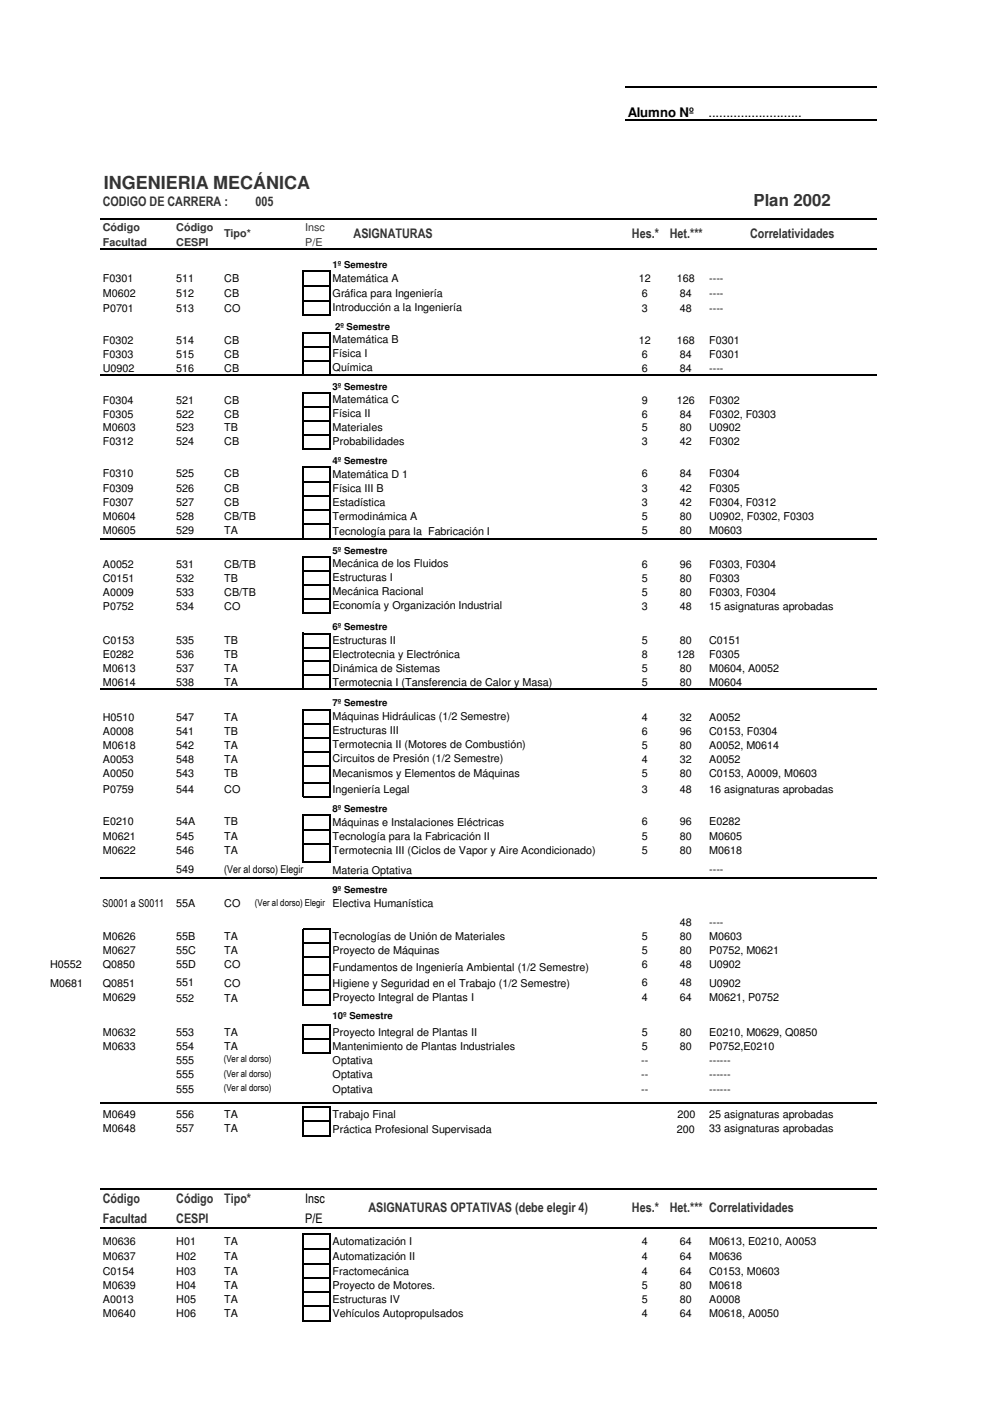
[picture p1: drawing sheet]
<svg xmlns="http://www.w3.org/2000/svg" width="210mm" height="297mm" viewBox="0 0 210 297" stroke-linecap="round" stroke-linejoin="round" font-family="sans-serif">
<defs><g id="words">
<text font-size="3.8" fill="#333" x="22" y="40">INGENIERIA MECÁNICA</text>
<text font-size="3.6" fill="#333" x="159.8" y="43.7">Plan 2002</text>
<g font-size="2.8">
<text x="133.1" y="24.7">Alumno Nº</text>
<text x="150.2" y="24.7">..........................</text>
<text x="64.7" y="255.1">Insc</text>
<text x="64.7" y="259.2">P/E</text>
</g>
<g font-size="2.8" fill="#333">
<text x="21.8" y="43.7">CODIGO DE CARRERA :</text>
<text x="54.1" y="43.7">005</text>
<text x="75" y="50.5">ASIGNATURAS</text>
<text x="134" y="50.5">Hes.*</text>
<text x="142" y="50.5">Het.***</text>
<text x="159" y="50.5">Correlatividades</text>
<text x="21.8" y="255.1">Código</text>
<text x="37.4" y="255.1">Código</text>
<text x="47.5" y="255.1">Tipo*</text>
<text x="78.1" y="257">ASIGNATURAS OPTATIVAS (debe elegir 4)</text>
<text x="134" y="257">Hes.*</text>
<text x="142" y="257">Het.*** Correlatividades</text>
<text x="21.8" y="259.2">Facultad</text>
<text x="37.4" y="259.2">CESPI</text>
</g>
<g font-size="2.3" fill="#333">
<text x="21.8" y="48.9">Código</text>
<text x="21.8" y="52.1">Facultad</text>
<text x="37.4" y="52.1">CESPI</text>
<text x="37.4" y="48.9">Código</text>
<text x="47.5" y="50.3">Tipo*</text>
<text x="64.7" y="48.9">Insc</text>
<text x="64.7" y="52.1">P/E</text>
</g>
<g font-size="2.3">
<text x="21.8" y="59.7">F0301</text>
<text x="37.4" y="59.7">511</text>
<text x="47.5" y="59.7">CB</text>
<text x="70.5" y="59.8">Matemática A</text>
<text x="135.5" y="59.7">12</text>
<text x="143.5" y="59.7">168</text>
<text x="150.4" y="59.7">----</text>
<text x="21.8" y="62.9">M0602</text>
<text x="37.4" y="62.9">512</text>
<text x="47.5" y="62.9">CB</text>
<text x="70.5" y="63">Gráfica para Ingeniería</text>
<text x="70.5" y="66">Introducción a la Ingeniería</text>
<text x="136.1" y="62.9">6</text>
<text x="144.1" y="62.9">84</text>
<text x="150.4" y="62.9">----</text>
<text x="21.8" y="66.1">P0701</text>
<text x="37.4" y="66.1">513</text>
<text x="47.5" y="66.1">CO</text>
<text x="136.1" y="66.1">3</text>
<text x="144.1" y="66.1">48</text>
<text x="150.4" y="66.1">----</text>
<text x="21.8" y="72.9">F0302</text>
<text x="21.8" y="75.8">F0303</text>
<text x="37.4" y="72.9">514</text>
<text x="37.4" y="75.8">515</text>
<text x="47.5" y="72.9">CB</text>
<text x="47.5" y="75.8">CB</text>
<text x="70.5" y="72.7">Matemática B</text>
<text x="70.5" y="75.7">Física I</text>
<text x="135.5" y="72.9">12</text>
<text x="136.1" y="75.8">6</text>
<text x="143.5" y="72.9">168</text>
<text x="144.1" y="75.8">84</text>
<text x="150.4" y="72.9">F0301</text>
<text x="150.4" y="75.8">F0301</text>
<text x="21.8" y="78.8">U0902</text>
<text x="37.4" y="78.8">516</text>
<text x="47.5" y="78.8">CB</text>
<text x="70.5" y="78.7">Química</text>
<text x="136.1" y="78.8">6</text>
<text x="144.1" y="78.8">84</text>
<text x="150.4" y="78.8">----</text>
<text x="21.8" y="85.6">F0304</text>
<text x="21.8" y="88.5">F0305</text>
<text x="37.4" y="85.6">521</text>
<text x="37.4" y="88.5">522</text>
<text x="47.5" y="88.5">CB</text>
<text x="47.5" y="85.6">CB</text>
<text x="70.5" y="85.4">Matemática C</text>
<text x="70.5" y="88.4">Física II</text>
<text x="136.1" y="85.6">9</text>
<text x="136.1" y="88.5">6</text>
<text x="143.5" y="85.6">126</text>
<text x="144.1" y="88.5">84</text>
<text x="150.4" y="85.6">F0302</text>
<text x="150.4" y="88.5">F0302, F0303</text>
<text x="21.8" y="91.5">M0603</text>
<text x="21.8" y="94.4">F0312</text>
<text x="37.4" y="91.5">523</text>
<text x="37.4" y="94.4">524</text>
<text x="47.5" y="91.5">TB</text>
<text x="47.5" y="94.4">CB</text>
<text x="70.5" y="91.4">Materiales</text>
<text x="70.5" y="94.3">Probabilidades</text>
<text x="136.1" y="91.5">5</text>
<text x="136.1" y="94.4">3</text>
<text x="144.1" y="91.5">80</text>
<text x="144.1" y="94.4">42</text>
<text x="150.4" y="91.5">U0902</text>
<text x="150.4" y="94.4">F0302</text>
<text x="21.8" y="101.2">F0310</text>
<text x="37.4" y="101.2">525</text>
<text x="47.5" y="101.2">CB</text>
<text x="70.5" y="101.3">Matemática D 1</text>
<text x="136.1" y="101.2">6</text>
<text x="144.1" y="101.2">84</text>
<text x="150.4" y="101.2">F0304</text>
<text x="21.8" y="104.4">F0309</text>
<text x="21.8" y="107.4">F0307</text>
<text x="37.4" y="104.4">526</text>
<text x="37.4" y="107.4">527</text>
<text x="47.5" y="104.4">CB</text>
<text x="47.5" y="107.4">CB</text>
<text x="70.5" y="104.3">Física III B</text>
<text x="70.5" y="107.2">Estadística</text>
<text x="136.1" y="104.4">3</text>
<text x="136.1" y="107.4">3</text>
<text x="144.1" y="104.4">42</text>
<text x="144.1" y="107.4">42</text>
<text x="150.4" y="104.4">F0305</text>
<text x="150.4" y="107.4">F0304, F0312</text>
<text x="21.8" y="110.3">M0604</text>
<text x="21.8" y="113.3">M0605</text>
<text x="37.4" y="110.3">528</text>
<text x="37.4" y="113.3">529</text>
<text x="47.5" y="110.3">CB/TB</text>
<text x="47.5" y="113.3">TA</text>
<text x="70.5" y="113.4">Tecnología para la Fabricación I</text>
<text x="70.5" y="110.2">Termodinámica A</text>
<text x="136.1" y="110.3">5</text>
<text x="136.1" y="113.3">5</text>
<text x="144.1" y="110.3">80</text>
<text x="144.1" y="113.3">80</text>
<text x="150.4" y="110.3">U0902, F0302, F0303</text>
<text x="150.4" y="113.3">M0603</text>
<text x="21.8" y="120.4">A0052</text>
<text x="21.8" y="123.3">C0151</text>
<text x="37.4" y="120.4">531</text>
<text x="37.4" y="123.3">532</text>
<text x="47.5" y="120.4">CB/TB</text>
<text x="47.5" y="123.3">TB</text>
<text x="70.5" y="120.2">Mecánica de los Fluidos</text>
<text x="70.5" y="123.2">Estructuras I</text>
<text x="136.1" y="120.4">6</text>
<text x="136.1" y="123.3">5</text>
<text x="144.1" y="120.4">96</text>
<text x="144.1" y="123.3">80</text>
<text x="150.4" y="120.4">F0303, F0304</text>
<text x="150.4" y="123.3">F0303</text>
<text x="21.8" y="126.3">A0009</text>
<text x="21.8" y="129.2">P0752</text>
<text x="37.4" y="126.3">533</text>
<text x="37.4" y="129.2">534</text>
<text x="47.5" y="126.3">CB/TB</text>
<text x="47.5" y="129.2">CO</text>
<text x="70.5" y="126.2">Mecánica Racional</text>
<text x="70.5" y="129.1">Economía y Organización Industrial</text>
<text x="136.1" y="126.3">5</text>
<text x="136.1" y="129.2">3</text>
<text x="144.1" y="126.3">80</text>
<text x="144.1" y="129.2">48</text>
<text x="150.4" y="126.3">F0303, F0304</text>
<text x="150.4" y="129.2">15 asignaturas aprobadas</text>
<text x="21.8" y="136.6">C0153</text>
<text x="37.4" y="136.6">535</text>
<text x="47.5" y="136.6">TB</text>
<text x="70.5" y="136.5">Estructuras II</text>
<text x="136.1" y="136.6">5</text>
<text x="144.1" y="136.6">80</text>
<text x="150.4" y="136.6">C0151</text>
<text x="21.8" y="139.6">E0282</text>
<text x="21.8" y="142.5">M0613</text>
<text x="37.4" y="139.6">536</text>
<text x="37.4" y="142.5">537</text>
<text x="47.5" y="139.6">TB</text>
<text x="47.5" y="142.5">TA</text>
<text x="70.5" y="139.4">Electrotecnia y Electrónica</text>
<text x="70.5" y="142.4">Dinámica de Sistemas</text>
<text x="136.1" y="139.6">8</text>
<text x="136.1" y="142.5">5</text>
<text x="143.5" y="139.6">128</text>
<text x="144.1" y="142.5">80</text>
<text x="150.4" y="139.6">F0305</text>
<text x="150.4" y="142.5">M0604, A0052</text>
<text x="21.8" y="145.5">M0614</text>
<text x="37.4" y="145.5">538</text>
<text x="47.5" y="145.5">TA</text>
<text x="70.5" y="145.4">Termotecnia I (Tansferencia de Calor y Masa)</text>
<text x="136.1" y="145.5">5</text>
<text x="144.1" y="145.5">80</text>
<text x="150.4" y="145.5">M0604</text>
<text x="21.8" y="152.9">H0510</text>
<text x="21.8" y="155.8">A0008</text>
<text x="37.4" y="152.9">547</text>
<text x="37.4" y="155.8">541</text>
<text x="47.5" y="152.9">TA</text>
<text x="47.5" y="155.8">TB</text>
<text x="70.5" y="152.7">Máquinas Hidráulicas (1/2 Semestre)</text>
<text x="70.5" y="155.7">Estructuras III</text>
<text x="136.1" y="152.9">4</text>
<text x="136.1" y="155.8">6</text>
<text x="144.1" y="152.9">32</text>
<text x="144.1" y="155.8">96</text>
<text x="150.4" y="152.9">A0052</text>
<text x="150.4" y="155.8">C0153, F0304</text>
<text x="21.8" y="158.8">M0618</text>
<text x="21.8" y="161.8">A0053</text>
<text x="37.4" y="158.8">542</text>
<text x="37.4" y="161.8">548</text>
<text x="47.5" y="161.8">TA</text>
<text x="47.5" y="158.8">TA</text>
<text x="70.5" y="158.7">Termotecnia II (Motores de Combustión)</text>
<text x="70.5" y="161.6">Circuitos de Presión (1/2 Semestre)</text>
<text x="136.1" y="158.8">5</text>
<text x="136.1" y="161.8">4</text>
<text x="144.1" y="158.8">80</text>
<text x="144.1" y="161.8">32</text>
<text x="150.4" y="158.8">A0052, M0614</text>
<text x="150.4" y="161.8">A0052</text>
<text x="21.8" y="164.7">A0050</text>
<text x="37.4" y="164.7">543</text>
<text x="47.5" y="164.7">TB</text>
<text x="70.5" y="164.7">Mecanismos y Elementos de Máquinas</text>
<text x="136.1" y="164.7">5</text>
<text x="144.1" y="164.7">80</text>
<text x="150.4" y="164.7">C0153, A0009, M0603</text>
<text x="21.8" y="168.2">P0759</text>
<text x="37.4" y="168.2">544</text>
<text x="47.5" y="168.2">CO</text>
<text x="70.5" y="168.1">Ingeniería Legal</text>
<text x="136.1" y="168.2">3</text>
<text x="144.1" y="168.2">48</text>
<text x="150.4" y="168.2">16 asignaturas aprobadas</text>
<text x="21.8" y="175">E0210</text>
<text x="21.8" y="178.2">M0621</text>
<text x="37.4" y="175">54A</text>
<text x="37.4" y="178.2">545</text>
<text x="47.5" y="178.2">TA</text>
<text x="47.5" y="175">TB</text>
<text x="70.5" y="175.1">Máquinas e Instalaciones Eléctricas</text>
<text x="70.5" y="178.1">Tecnología para la Fabricación II</text>
<text x="136.1" y="175">6</text>
<text x="136.1" y="178.2">5</text>
<text x="144.1" y="175">96</text>
<text x="144.1" y="178.2">80</text>
<text x="150.4" y="175">E0282</text>
<text x="150.4" y="178.2">M0605</text>
<text x="21.8" y="181.1">M0622</text>
<text x="37.4" y="185">549</text>
<text x="37.4" y="181.1">546</text>
<text x="47.5" y="185.1">(Ver al dorso) Elegir</text>
<text x="47.5" y="181.1">TA</text>
<text x="70.5" y="185.3">Materia Optativa</text>
<text x="70.5" y="181.1">Termotecnia III (Ciclos de Vapor y Aire Acondicionado)</text>
<text x="136.1" y="181.1">5</text>
<text x="144.1" y="181.1">80</text>
<text x="150.4" y="185">----</text>
<text x="150.4" y="181.1">M0618</text>
<text x="21.8" y="192.4">S0001 a S0011</text>
<text x="37.4" y="192.3">55A</text>
<text x="47.5" y="192.3">CO</text>
<text x="144.1" y="196.3">48</text>
<text x="150.4" y="196.3">----</text>
<text x="21.8" y="199.3">M0626</text>
<text x="21.8" y="202.3">M0627</text>
<text x="37.4" y="199.3">55B</text>
<text x="37.4" y="202.3">55C</text>
<text x="47.5" y="199.3">TA</text>
<text x="47.5" y="202.3">TA</text>
<text x="70.5" y="199.2">Tecnologías de Unión de Materiales</text>
<text x="70.5" y="202.2">Proyecto de Máquinas</text>
<text x="136.1" y="199.3">5</text>
<text x="136.1" y="202.3">5</text>
<text x="144.1" y="199.3">80</text>
<text x="144.1" y="202.3">80</text>
<text x="150.4" y="199.3">M0603</text>
<text x="150.4" y="202.3">P0752, M0621</text>
<text x="10.6" y="205.3">H0552</text>
<text x="10.6" y="209.2">M0681</text>
<text x="21.8" y="209.2">Q0851</text>
<text x="21.8" y="205.3">Q0850</text>
<text x="37.4" y="209">551</text>
<text x="37.4" y="205.3">55D</text>
<text x="47.5" y="205.3">CO</text>
<text x="47.5" y="209.2">CO</text>
<text x="70.5" y="209.2">Higiene y Seguridad en el Trabajo (1/2 Semestre)</text>
<text x="70.5" y="205.9">Fundamentos de Ingeniería Ambiental (1/2 Semestre)</text>
<text x="136.1" y="209">6</text>
<text x="136.1" y="205.3">6</text>
<text x="144.1" y="209">48</text>
<text x="144.1" y="205.3">48</text>
<text x="150.4" y="209.2">U0902</text>
<text x="150.4" y="205.3">U0902</text>
<text x="21.8" y="212.2">M0629</text>
<text x="37.4" y="212.3">552</text>
<text x="47.5" y="212.3">TA</text>
<text x="70.5" y="212.3">Proyecto Integral de Plantas I</text>
<text x="136.1" y="212.2">4</text>
<text x="144.1" y="212.2">64</text>
<text x="150.4" y="212.2">M0621, P0752</text>
<text x="21.8" y="219.6">M0632</text>
<text x="37.4" y="219.6">553</text>
<text x="47.5" y="219.6">TA</text>
<text x="70.5" y="219.6">Proyecto Integral de Plantas II</text>
<text x="136.1" y="219.6">5</text>
<text x="144.1" y="219.6">80</text>
<text x="150.4" y="219.6">E0210, M0629, Q0850</text>
<text x="21.8" y="222.6">M0633</text>
<text x="37.4" y="225.6">555</text>
<text x="37.4" y="222.6">554</text>
<text x="47.5" y="222.6">TA</text>
<text x="70.5" y="225.6">Optativa</text>
<text x="70.5" y="222.6">Mantenimiento de Plantas Industriales</text>
<text x="136" y="225.6">--</text>
<text x="136.1" y="222.6">5</text>
<text x="144.1" y="222.6">80</text>
<text x="150.4" y="222.6">P0752,E0210</text>
<text x="150.4" y="225.6">------</text>
<text x="37.4" y="228.5">555</text>
<text x="37.4" y="231.7">555</text>
<text x="70.5" y="228.5">Optativa</text>
<text x="70.5" y="231.7">Optativa</text>
<text x="136" y="228.5">--</text>
<text x="136" y="231.7">--</text>
<text x="150.4" y="228.5">------</text>
<text x="150.4" y="231.7">------</text>
<text x="21.8" y="237.1">M0649</text>
<text x="37.4" y="237.1">556</text>
<text x="47.5" y="237.1">TA</text>
<text x="70.5" y="236.9">Trabajo Final</text>
<text x="143.6" y="237">200</text>
<text x="150.4" y="237.1">25 asignaturas aprobadas</text>
<text x="21.8" y="240">M0648</text>
<text x="37.4" y="240">557</text>
<text x="47.5" y="240">TA</text>
<text x="70.5" y="240.1">Práctica Profesional Supervisada</text>
<text x="143.5" y="240.1">200</text>
<text x="150.4" y="240">33 asignaturas aprobadas</text>
<text x="21.8" y="263.9">M0636</text>
<text x="37.4" y="263.9">H01</text>
<text x="47.5" y="263.9">TA</text>
<text x="70.5" y="263.9">Automatización I</text>
<text x="136.1" y="263.9">4</text>
<text x="144.1" y="263.9">64</text>
<text x="150.4" y="263.9">M0613, E0210, A0053</text>
<text x="21.8" y="267.1">M0637</text>
<text x="37.4" y="267.1">H02</text>
<text x="47.5" y="267.1">TA</text>
<text x="70.5" y="267.1">Automatización II</text>
<text x="136.1" y="267.1">4</text>
<text x="144.1" y="267.1">64</text>
<text x="150.4" y="267.1">M0636</text>
<text x="21.8" y="270.3">C0154</text>
<text x="21.8" y="273.2">M0639</text>
<text x="37.4" y="273.2">H04</text>
<text x="37.4" y="270.3">H03</text>
<text x="47.5" y="270.3">TA</text>
<text x="47.5" y="273.2">TA</text>
<text x="70.5" y="273.2">Proyecto de Motores.</text>
<text x="70.5" y="270.3">Fractomecánica</text>
<text x="136.1" y="270.3">4</text>
<text x="136.1" y="273.2">5</text>
<text x="144.1" y="270.3">64</text>
<text x="144.1" y="273.2">80</text>
<text x="150.4" y="270.3">C0153, M0603</text>
<text x="150.4" y="273.2">M0618</text>
<text x="21.8" y="276.2">A0013</text>
<text x="21.8" y="279.1">M0640</text>
<text x="37.4" y="276.2">H05</text>
<text x="37.4" y="279.1">H06</text>
<text x="47.5" y="276.2">TA</text>
<text x="47.5" y="279.1">TA</text>
<text x="70.5" y="276.2">Estructuras IV</text>
<text x="70.5" y="279.1">Vehículos Autopropulsados</text>
<text x="136.1" y="276.2">5</text>
<text x="136.1" y="279.1">4</text>
<text x="144.1" y="276.2">80</text>
<text x="144.1" y="279.1">64</text>
<text x="150.4" y="276.2">A0008</text>
<text x="150.4" y="279.1">M0618, A0050</text>
</g>
<g font-size="2">
<text x="70.5" y="56.9">1º Semestre</text>
<text x="71" y="70">2º Semestre</text>
<text x="70.5" y="82.7">3º Semestre</text>
<text x="70.5" y="98.4">4º Semestre</text>
<text x="70.5" y="117.5">5º Semestre</text>
<text x="70.5" y="133.5">6º Semestre</text>
<text x="70.5" y="149.7">7º Semestre</text>
<text x="70.5" y="172.2">8º Semestre</text>
<text x="70.5" y="189.3">9º Semestre</text>
<text x="54.1" y="192.1">(Ver al dorso) Elegir Electiva Humanística</text>
<text x="70.5" y="215.9">10º Semestre</text>
<text x="47.5" y="225.3">(Ver al dorso)</text>
<text x="47.5" y="228.4">(Ver al dorso)</text>
<text x="47.5" y="231.4">(Ver al dorso)</text>
</g>
</g></defs>
<g fill="none" stroke="#000" stroke-width=".25">
<path d="M132.5 18.5h53.4M132.5 25.5h53.4M21.3 46.5h164.6M21.3 52.8h164.6M64.3 57.3v9.6M64.4 57.4h5.8M70.1 57.6v9.3M21.3 79.5h164.6M64.3 70.4v9.2M64.4 60.6h5.8M64.4 63.8h5.8M64.4 66.8h5.8"/>
<path d="M64.4 70.6h5.8M64.4 73.5h5.8M64.4 76.5h5.8M70.1 70.7v8.9M64.3 83.1v12.1M64.3 98.8v15.5M64.4 83.3h5.8M64.4 86.2h5.8M64.4 89.2h5.8M64.4 92.2h5.8M64.4 95.1h5.8M64.4 98.9h5.8"/>
<path d="M70.1 83.4v11.8M70.1 99.1v15.2M21.3 114.2h164.6M64.3 117.9v12.1M64.4 102.1h5.8M64.4 105.1h5.8M64.4 108h5.8M64.4 111h5.8M64.4 118.1h5.8M70.1 118.2v11.8M64.3 134.2v12.1M64.4 121h5.8"/>
<path d="M64.4 124h5.8M64.4 127h5.8M64.4 129.9h5.8M64.4 134.3h5.8M64.4 137.3h5.8M70.1 134.5v11.8M21.3 146.2h164.6M64.3 150.5v18.5M64.4 140.2h5.8M64.4 143.2h5.8M64.4 150.6h5.8M64.4 153.5h5.8"/>
<path d="M64.4 156.5h5.8M64.4 159.5h5.8M70.1 150.7v18.3M64.3 172.6v10.3M64.4 162.4h5.8M64.4 165.9h5.8M64.4 168.9h5.8M64.4 172.7h5.8M64.4 175.9h5.8M64.4 178.9h5.8M70.1 172.8v10.1M21.3 186.1h164.6"/>
<path d="M64.3 196.9v16.3M64.4 182.8h5.8M64.4 197.1h5.8M70.1 197.2v16M64.3 217.2v6.2M64.4 200h5.8M64.4 203h5.8M64.4 206.7h5.8M64.4 209.9h5.8M64.4 213.1h5.8M64.4 217.3h5.8M70.1 217.5v5.9"/>
<path d="M21.3 233.8h164.6M64.3 234.7v6.3M64.4 220.3h5.8M64.4 223.3h5.8M64.4 234.8h5.8M64.4 237.7h5.8M70.1 234.9v6.1M21.3 252.1h164.6M64.4 240.9h5.8M21.3 260.3h164.6M64.3 261.5v18.7M64.4 261.6h5.8"/>
<path d="M64.4 264.8h5.8M64.4 268h5.8M64.4 270.9h5.8M64.4 273.9h5.8M64.4 276.9h5.8M70.1 261.7v18.5M64.4 280h5.8"/>
</g>
<use href="#words"/>
</svg>
